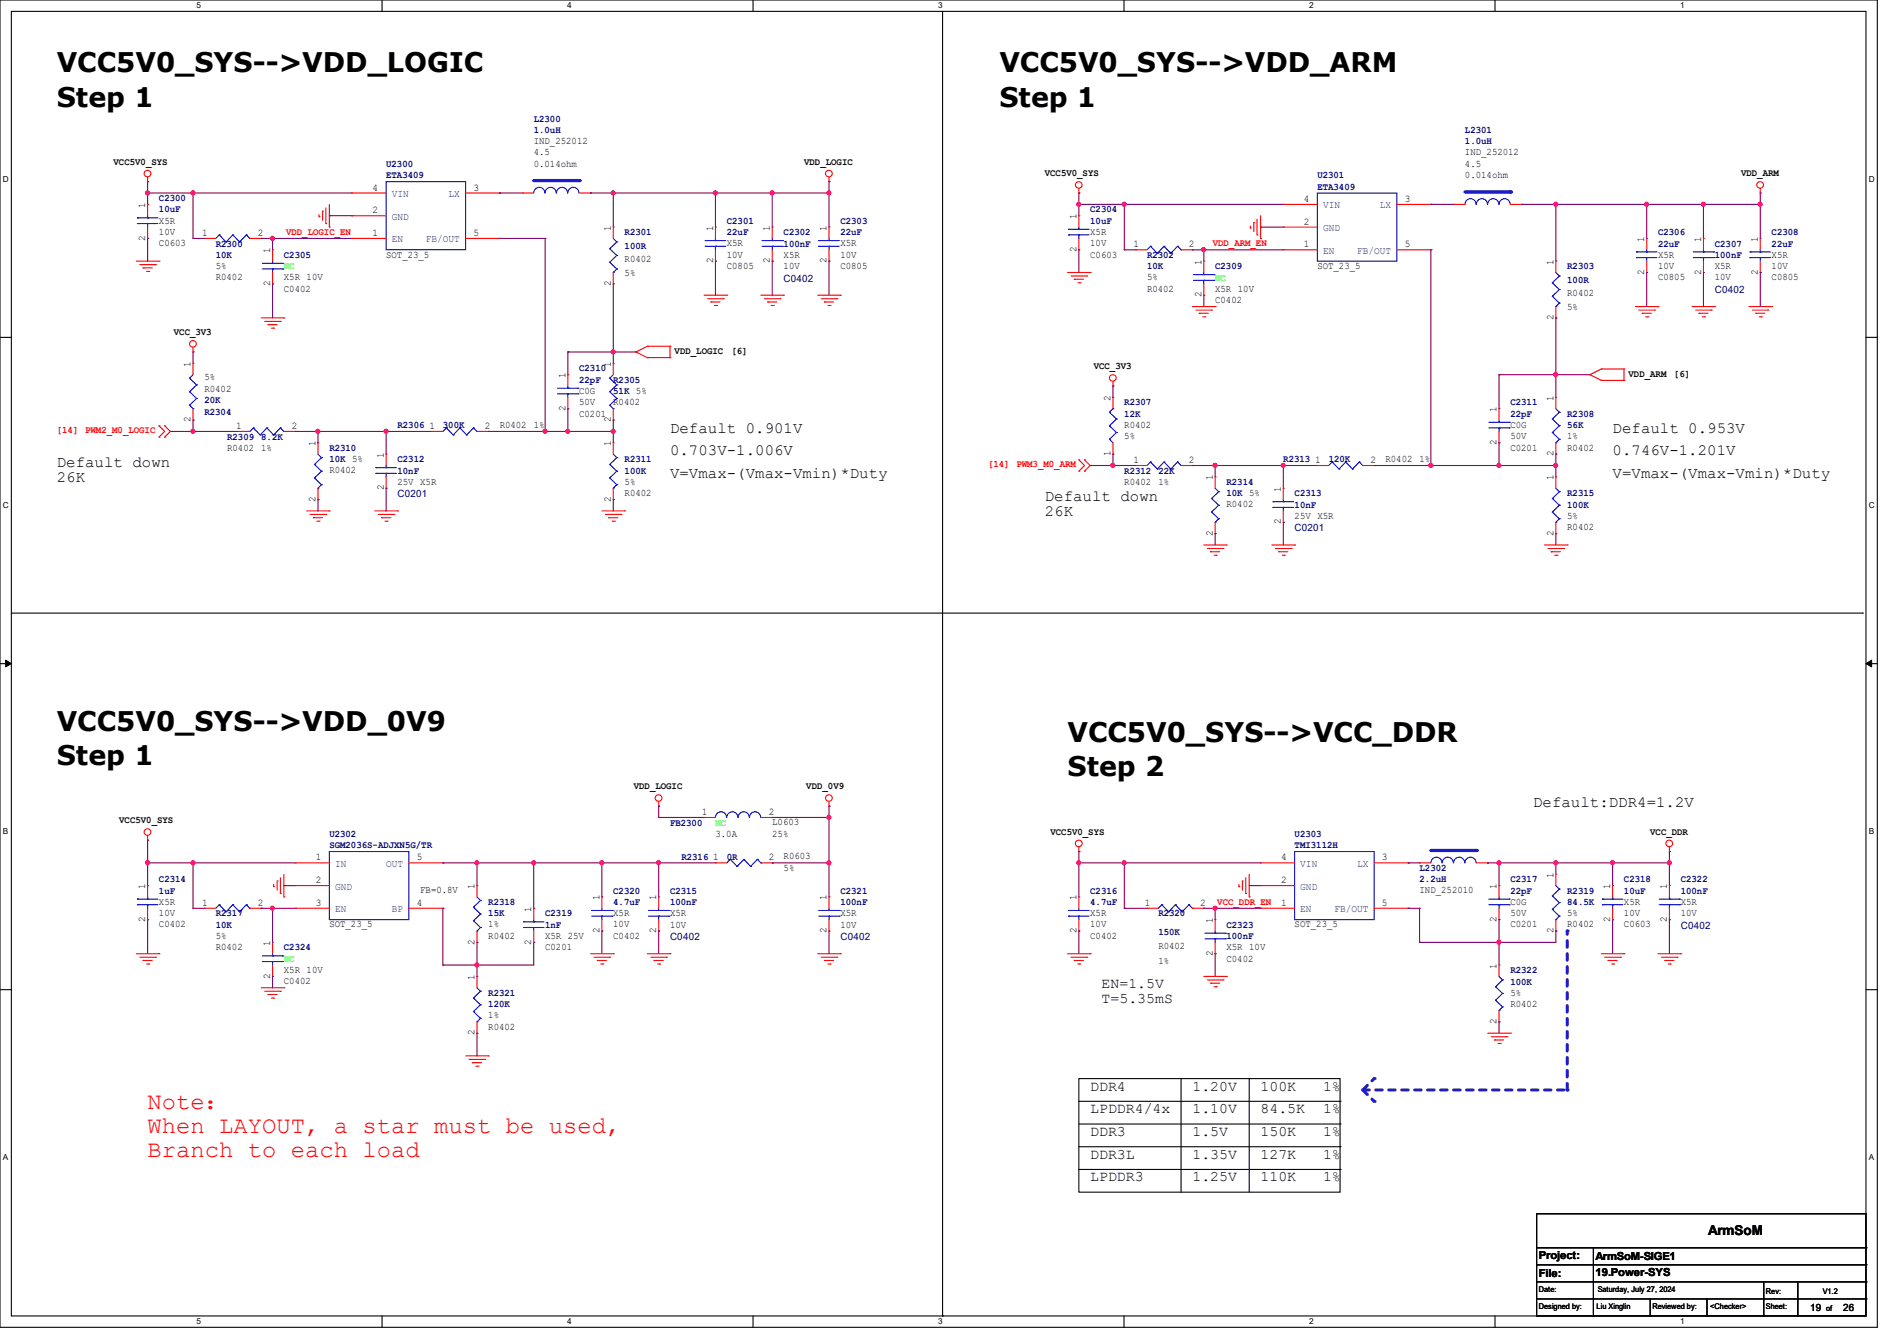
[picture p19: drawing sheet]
<svg xmlns="http://www.w3.org/2000/svg" width="297mm" height="210mm" viewBox="0 0 297 210" stroke-linecap="round" stroke-linejoin="round" font-family="sans-serif">
<defs><g id="words">
<g font-size="4.2">
<text x="8.9" y="11.3">VCC5V0_SYS--&gt;VDD_LOGIC</text>
<text x="156.5" y="11.3">VCC5V0_SYS--&gt;VDD_ARM</text>
<text x="8.9" y="16.7">Step 1</text>
<text x="156.5" y="16.7">Step 1</text>
<text x="8.9" y="114.5">VCC5V0_SYS--&gt;VDD_0V9</text>
<text x="8.9" y="119.8">Step 1</text>
<text x="167.1" y="116.2">VCC5V0_SYS--&gt;VCC_DDR</text>
<text x="167.1" y="121.6">Step 2</text>
</g>
<g font-size="3.7" fill="#f00">
<text x="23.1" y="173.7">Note：</text>
<text x="23.1" y="177.4">When LAYOUT, a star must be used,</text>
<text x="23.1" y="181.1">Branch to each load</text>
</g>
<g font-size="2.5">
<text x="104.9" y="71.3">0.703V-1.006V</text>
<text x="104.9" y="67.7">Default 0.901V</text>
<text x="252.5" y="67.7">Default 0.953V</text>
<text x="252.5" y="71.3">0.746V-1.201V</text>
<text x="8.9" y="73.1">Default down</text>
<text x="8.9" y="75.5">26K</text>
<text x="104.9" y="74.8">V=Vmax-(Vmax-Vmin)*Duty</text>
<text x="252.5" y="74.8">V=Vmax-(Vmax-Vmin)*Duty</text>
<text x="163.6" y="78.4">Default down</text>
<text x="163.6" y="80.9">26K</text>
<text x="240" y="126.4">Default:DDR4=1.2V</text>
</g>
<g font-size="2.3">
<text x="172.5" y="154.8">EN=1.5V</text>
<text x="172.5" y="157.1">T=5.35mS</text>
<text x="170.7" y="170.8">DDR4</text>
<text x="186.7" y="170.8">1.20V</text>
<text x="197.4" y="170.8">100K</text>
<text x="207.1" y="170.8">1%</text>
<text x="170.7" y="174.3">LPDDR4/4x</text>
<text x="170.7" y="177.9">DDR3</text>
<text x="186.7" y="174.3">1.10V</text>
<text x="186.7" y="177.9">1.5V</text>
<text x="197.4" y="174.3">84.5K</text>
<text x="197.4" y="177.9">150K</text>
<text x="207.1" y="174.3">1%</text>
<text x="207.1" y="177.9">1%</text>
<text x="170.7" y="185">LPDDR3</text>
<text x="170.7" y="181.4">DDR3L</text>
<text x="186.7" y="185">1.25V</text>
<text x="186.7" y="181.4">1.35V</text>
<text x="197.4" y="185">110K</text>
<text x="197.4" y="181.4">127K</text>
<text x="207.1" y="185">1%</text>
<text x="207.1" y="181.4">1%</text>
</g>
<text font-size="2.1" x="267.4" y="193.5">ArmSoM</text>
<g font-size="1.7">
<text x="240.9" y="197.2">Project:</text>
<text x="249.8" y="197.4">ArmSoM-SIGE1</text>
<text x="240.9" y="200">File:</text>
<text x="249.8" y="199.9">19.Power-SYS</text>
</g>
<g font-size="1.6" fill="#00007f">
<text x="83.6" y="19.1">L2300</text>
<text x="83.6" y="20.8">1.0uH</text>
<text x="229.4" y="20.8">L2301</text>
<text x="229.4" y="22.6">1.0uH</text>
<text x="60.5" y="26.2">U2300</text>
<text x="60.5" y="27.9">ETA3409</text>
<text x="206.2" y="27.9">U2301</text>
<text x="206.2" y="29.7">ETA3409</text>
<text x="24.9" y="31.5">C2300</text>
<text x="24.9" y="33.3">10uF</text>
<text x="113.8" y="35.1">C2301</text>
<text x="131.6" y="35.1">C2303</text>
<text x="170.7" y="33.3">C2304</text>
<text x="170.7" y="35.1">10uF</text>
<text x="33.8" y="38.6">R2300</text>
<text x="33.8" y="40.4">10K</text>
<text x="44.4" y="40.4">C2305</text>
<text x="97.8" y="36.8">R2301</text>
<text x="97.8" y="38.9">100R</text>
<text x="113.8" y="36.8">22uF</text>
<text x="122.7" y="36.8">C2302</text>
<text x="122.7" y="38.6">100nF</text>
<text x="131.6" y="36.8">22uF</text>
<text x="179.6" y="40.4">R2302</text>
<text x="259.6" y="36.8">C2306</text>
<text x="259.6" y="38.6">22uF</text>
<text x="268.5" y="38.6">C2307</text>
<text x="268.5" y="40.4">100nF</text>
<text x="277.4" y="36.8">C2308</text>
<text x="277.4" y="38.6">22uF</text>
<text x="122.7" y="44.1">C0402</text>
<text x="179.6" y="42.2">10K</text>
<text x="190.2" y="42.2">C2309</text>
<text x="245.4" y="42.2">R2303</text>
<text x="245.4" y="44.3">100R</text>
<text x="268.5" y="45.9">C0402</text>
<text x="90.7" y="58.2">C2310</text>
<text x="90.7" y="59.9">22pF</text>
<text x="96" y="59.9">R2305</text>
<text x="32" y="64.9">R2304</text>
<text x="32" y="63.2">20K</text>
<text x="96" y="61.7">51K 5%</text>
<text x="176" y="63.5">R2307</text>
<text x="176" y="65.3">12K</text>
<text x="236.5" y="63.5">C2311</text>
<text x="236.5" y="65.3">22pF</text>
<text x="245.4" y="65.3">R2308</text>
<text x="35.6" y="68.8">R2309</text>
<text x="40.9" y="68.8">8.2K</text>
<text x="51.6" y="70.6">R2310</text>
<text x="62.2" y="67.1">R2306</text>
<text x="69.3" y="67.1">300K</text>
<text x="245.4" y="67.1">56K</text>
<text x="51.6" y="72.4">10K 5%</text>
<text x="62.2" y="72.4">C2312</text>
<text x="62.2" y="74.2">10nF</text>
<text x="62.2" y="77.9">C0201</text>
<text x="97.8" y="72.4">R2311</text>
<text x="97.8" y="74.2">100K</text>
<text x="176" y="74.2">R2312</text>
<text x="181.4" y="74.2">22K</text>
<text x="192" y="75.9">R2314</text>
<text x="192" y="77.7">10K 5%</text>
<text x="200.9" y="72.4">R2313</text>
<text x="202.7" y="77.7">C2313</text>
<text x="208" y="72.4">120K</text>
<text x="245.4" y="77.7">R2315</text>
<text x="202.7" y="79.5">10nF</text>
<text x="202.7" y="83.2">C0201</text>
<text x="245.4" y="79.5">100K</text>
<text x="51.6" y="131.1">U2302</text>
<text x="104.9" y="129.3">FB2300</text>
<text x="202.7" y="131.1">U2303</text>
<text x="51.6" y="132.8">SGM2036S-ADJXN5G/TR</text>
<text x="106.7" y="134.6">R2316</text>
<text x="113.8" y="134.6">0R</text>
<text x="202.7" y="132.8">TMI3112H</text>
<text x="222.2" y="136.4">L2302</text>
<text x="24.9" y="138.2">C2314</text>
<text x="24.9" y="140">1uF</text>
<text x="33.8" y="143.5">R2317</text>
<text x="76.5" y="141.7">R2318</text>
<text x="76.5" y="143.5">15K</text>
<text x="85.3" y="143.5">C2319</text>
<text x="96" y="140">C2320</text>
<text x="96" y="141.7">4.7uF</text>
<text x="104.9" y="140">C2315</text>
<text x="104.9" y="141.7">100nF</text>
<text x="131.6" y="140">C2321</text>
<text x="131.6" y="141.7">100nF</text>
<text x="170.7" y="140">C2316</text>
<text x="170.7" y="141.7">4.7uF</text>
<text x="181.4" y="143.5">R2320</text>
<text x="222.2" y="138.2">2.2uH</text>
<text x="236.5" y="138.2">C2317</text>
<text x="236.5" y="140">22pF</text>
<text x="245.4" y="140">R2319</text>
<text x="245.4" y="141.7">84.5K</text>
<text x="254.3" y="138.2">C2318</text>
<text x="254.3" y="140">10uF</text>
<text x="263.1" y="138.2">C2322</text>
<text x="263.1" y="140">100nF</text>
<text x="33.8" y="145.3">10K</text>
<text x="44.4" y="148.8">C2324</text>
<text x="85.3" y="145.3">1nF</text>
<text x="104.9" y="147.2">C0402</text>
<text x="131.6" y="147.2">C0402</text>
<text x="181.4" y="146.3">150K</text>
<text x="192" y="145.3">C2323</text>
<text x="192" y="147.1">100nF</text>
<text x="263.1" y="145.5">C0402</text>
<text x="76.5" y="156">R2321</text>
<text x="236.5" y="152.4">R2322</text>
<text x="236.5" y="154.2">100K</text>
<text x="76.5" y="157.7">120K</text>
</g>
<g font-size="1.6">
<text x="83.6" y="22.6">IND_252012</text>
<text x="17.8" y="25.8">VCC5V0_SYS</text>
<text x="58.3" y="29.8">4</text>
<text x="74.1" y="29.8">3</text>
<text x="83.6" y="24.3">4.5</text>
<text x="83.6" y="26.1">0.014ohm</text>
<text x="125.9" y="25.8">VDD_LOGIC</text>
<text x="163.6" y="27.6">VCC5V0_SYS</text>
<text x="229.4" y="24.3">IND_252012</text>
<text x="229.4" y="26.1">4.5</text>
<text x="229.4" y="27.9">0.014ohm</text>
<text x="272.6" y="27.6">VDD_ARM</text>
<text x="22.7" y="32.6" transform="rotate(-90 22.7 32.6)">1</text>
<text x="24.9" y="35">X5R</text>
<text x="58.3" y="33.4">2</text>
<text x="168.5" y="34.3" transform="rotate(-90 168.5 34.3)">1</text>
<text x="204.1" y="35.2">2</text>
<text x="204.1" y="31.6">4</text>
<text x="219.9" y="31.6">3</text>
<text x="22.7" y="37.7" transform="rotate(-90 22.7 37.7)">2</text>
<text x="24.9" y="38.6">C0603</text>
<text x="24.9" y="36.8">10V</text>
<text x="31.7" y="37">1</text>
<text x="40.3" y="37">2</text>
<text x="42.3" y="39.7" transform="rotate(-90 42.3 39.7)">1</text>
<text x="58.3" y="37">1</text>
<text x="60.5" y="40.3">SOT_23_5</text>
<text x="74.1" y="37">5</text>
<text x="95.6" y="36.1" transform="rotate(-90 95.6 36.1)">1</text>
<text x="97.8" y="41.1">R0402</text>
<text x="111.6" y="41.2" transform="rotate(-90 111.6 41.2)">2</text>
<text x="111.6" y="36.1" transform="rotate(-90 111.6 36.1)">1</text>
<text x="113.8" y="38.6">X5R</text>
<text x="113.8" y="40.3">10V</text>
<text x="120.5" y="41.2" transform="rotate(-90 120.5 41.2)">2</text>
<text x="120.5" y="36.1" transform="rotate(-90 120.5 36.1)">1</text>
<text x="122.7" y="40.3">X5R</text>
<text x="129.4" y="41.2" transform="rotate(-90 129.4 41.2)">2</text>
<text x="129.4" y="36.1" transform="rotate(-90 129.4 36.1)">1</text>
<text x="131.6" y="38.6">X5R</text>
<text x="131.6" y="40.3">10V</text>
<text x="168.5" y="39.5" transform="rotate(-90 168.5 39.5)">2</text>
<text x="170.7" y="40.3">C0603</text>
<text x="170.7" y="36.8">X5R</text>
<text x="170.7" y="38.6">10V</text>
<text x="177.5" y="38.7">1</text>
<text x="186.1" y="38.7">2</text>
<text x="188.1" y="41.4" transform="rotate(-90 188.1 41.4)">1</text>
<text x="204.1" y="38.7">1</text>
<text x="219.9" y="38.7">5</text>
<text x="243.2" y="41.4" transform="rotate(-90 243.2 41.4)">1</text>
<text x="257.4" y="37.9" transform="rotate(-90 257.4 37.9)">1</text>
<text x="259.6" y="40.3">X5R</text>
<text x="266.3" y="37.9" transform="rotate(-90 266.3 37.9)">1</text>
<text x="275.2" y="37.9" transform="rotate(-90 275.2 37.9)">1</text>
<text x="277.4" y="40.3">X5R</text>
<text x="33.8" y="43.9">R0402</text>
<text x="33.8" y="42.1">5%</text>
<text x="42.3" y="44.8" transform="rotate(-90 42.3 44.8)">2</text>
<text x="44.4" y="45.7">C0402</text>
<text x="44.4" y="43.9">X5R 10V</text>
<text x="95.6" y="44.8" transform="rotate(-90 95.6 44.8)">2</text>
<text x="97.8" y="43.2">5%</text>
<text x="113.8" y="42.1">C0805</text>
<text x="122.7" y="42.1">10V</text>
<text x="131.6" y="42.1">C0805</text>
<text x="179.6" y="45.7">R0402</text>
<text x="179.6" y="43.9">5%</text>
<text x="188.1" y="46.6" transform="rotate(-90 188.1 46.6)">2</text>
<text x="190.2" y="47.5">C0402</text>
<text x="190.2" y="45.7">X5R 10V</text>
<text x="206.2" y="42.1">SOT_23_5</text>
<text x="245.4" y="46.4">R0402</text>
<text x="257.4" y="43" transform="rotate(-90 257.4 43)">2</text>
<text x="259.6" y="43.9">C0805</text>
<text x="259.6" y="42.1">10V</text>
<text x="266.3" y="43" transform="rotate(-90 266.3 43)">2</text>
<text x="268.5" y="42.1">X5R</text>
<text x="268.5" y="43.9">10V</text>
<text x="275.2" y="43" transform="rotate(-90 275.2 43)">2</text>
<text x="277.4" y="43.9">C0805</text>
<text x="277.4" y="42.1">10V</text>
<text x="27.2" y="52.5">VCC_3V3</text>
<text x="243.2" y="50.1" transform="rotate(-90 243.2 50.1)">2</text>
<text x="245.4" y="48.5">5%</text>
<text x="29.8" y="57.4" transform="rotate(-90 29.8 57.4)">1</text>
<text x="32" y="59.6">5%</text>
<text x="88.5" y="59.2" transform="rotate(-90 88.5 59.2)">1</text>
<text x="95.6" y="57.4" transform="rotate(-90 95.6 57.4)">1</text>
<text x="105.6" y="55.5">VDD_LOGIC</text>
<text x="114.5" y="55.5">[6]</text>
<text x="171.2" y="57.8">VCC_3V3</text>
<text x="255" y="59.1">VDD_ARM</text>
<text x="262.1" y="59.1">[6]</text>
<text x="32" y="61.3">R0402</text>
<text x="88.5" y="64.3" transform="rotate(-90 88.5 64.3)">2</text>
<text x="90.7" y="65.2">C0201</text>
<text x="90.7" y="63.5">50V</text>
<text x="90.7" y="61.7">C0G</text>
<text x="96" y="63.5">R0402</text>
<text x="173.9" y="62.8" transform="rotate(-90 173.9 62.8)">2</text>
<text x="234.3" y="64.6" transform="rotate(-90 234.3 64.6)">1</text>
<text x="243.2" y="62.8" transform="rotate(-90 243.2 62.8)">1</text>
<text x="29.8" y="66.1" transform="rotate(-90 29.8 66.1)">2</text>
<text x="35.6" y="70.6">R0402</text>
<text x="37" y="67.2">1</text>
<text x="40.9" y="70.6">1%</text>
<text x="45.7" y="67.2">2</text>
<text x="49.4" y="69.9" transform="rotate(-90 49.4 69.9)">1</text>
<text x="60.1" y="71.7" transform="rotate(-90 60.1 71.7)">1</text>
<text x="67.2" y="67.2">1</text>
<text x="75.9" y="67.2">2</text>
<text x="78.2" y="67">R0402</text>
<text x="83.6" y="67">1%</text>
<text x="95.6" y="69.9" transform="rotate(-90 95.6 69.9)">1</text>
<text x="95.6" y="66.1" transform="rotate(-90 95.6 66.1)">2</text>
<text x="173.9" y="71.5" transform="rotate(-90 173.9 71.5)">1</text>
<text x="176" y="67">R0402</text>
<text x="176" y="68.8">5%</text>
<text x="234.3" y="69.7" transform="rotate(-90 234.3 69.7)">2</text>
<text x="236.5" y="70.6">C0201</text>
<text x="236.5" y="68.8">50V</text>
<text x="236.5" y="67">C0G</text>
<text x="243.2" y="71.5" transform="rotate(-90 243.2 71.5)">2</text>
<text x="245.4" y="70.6">R0402</text>
<text x="245.4" y="68.8">1%</text>
<text x="51.6" y="74.1">R0402</text>
<text x="60.1" y="76.8" transform="rotate(-90 60.1 76.8)">2</text>
<text x="62.2" y="75.9">25V X5R</text>
<text x="97.8" y="77.7">R0402</text>
<text x="97.8" y="75.9">5%</text>
<text x="176" y="75.9">R0402</text>
<text x="177.5" y="72.5">1</text>
<text x="181.4" y="75.9">1%</text>
<text x="186.1" y="72.5">2</text>
<text x="189.9" y="75.2" transform="rotate(-90 189.9 75.2)">1</text>
<text x="200.5" y="77" transform="rotate(-90 200.5 77)">1</text>
<text x="205.9" y="72.5">1</text>
<text x="214.6" y="72.5">2</text>
<text x="216.9" y="72.3">R0402</text>
<text x="222.2" y="72.3">1%</text>
<text x="243.2" y="75.2" transform="rotate(-90 243.2 75.2)">1</text>
<text x="49.4" y="78.6" transform="rotate(-90 49.4 78.6)">2</text>
<text x="95.6" y="78.6" transform="rotate(-90 95.6 78.6)">2</text>
<text x="189.9" y="83.9" transform="rotate(-90 189.9 83.9)">2</text>
<text x="192" y="79.5">R0402</text>
<text x="200.5" y="82.1" transform="rotate(-90 200.5 82.1)">2</text>
<text x="202.7" y="81.2">25V X5R</text>
<text x="243.2" y="83.9" transform="rotate(-90 243.2 83.9)">2</text>
<text x="245.4" y="83">R0402</text>
<text x="245.4" y="81.2">5%</text>
<text x="99.2" y="123.6">VDD_LOGIC</text>
<text x="126.2" y="123.6">VDD_0V9</text>
<text x="18.7" y="128.9">VCC5V0_SYS</text>
<text x="109.9" y="127.6">1</text>
<text x="112" y="131">3.0A</text>
<text x="120.4" y="127.6">2</text>
<text x="120.9" y="129.2">L0603</text>
<text x="120.9" y="131">25%</text>
<text x="164.5" y="130.7">VCC5V0_SYS</text>
<text x="258.4" y="130.7">VCC_DDR</text>
<text x="49.4" y="134.7">1</text>
<text x="65.2" y="134.7">5</text>
<text x="111.7" y="134.7">1</text>
<text x="120.4" y="134.7">2</text>
<text x="122.7" y="134.6">R0603</text>
<text x="122.7" y="136.4">5%</text>
<text x="200.6" y="134.7">4</text>
<text x="216.4" y="134.7">3</text>
<text x="243.2" y="137.5" transform="rotate(-90 243.2 137.5)">1</text>
<text x="22.7" y="139.2" transform="rotate(-90 22.7 139.2)">1</text>
<text x="24.9" y="141.7">X5R</text>
<text x="24.9" y="143.5">10V</text>
<text x="31.7" y="141.9">1</text>
<text x="40.3" y="141.9">2</text>
<text x="49.4" y="138.3">2</text>
<text x="49.4" y="141.9">3</text>
<text x="65.2" y="141.9">4</text>
<text x="65.8" y="139.9">FB=0.8V</text>
<text x="74.3" y="139.2" transform="rotate(-90 74.3 139.2)">1</text>
<text x="83.2" y="142.8" transform="rotate(-90 83.2 142.8)">1</text>
<text x="93.9" y="141" transform="rotate(-90 93.9 141)">1</text>
<text x="96" y="143.5">X5R</text>
<text x="102.7" y="141" transform="rotate(-90 102.7 141)">1</text>
<text x="104.9" y="143.5">X5R</text>
<text x="129.4" y="141" transform="rotate(-90 129.4 141)">1</text>
<text x="131.6" y="143.5">X5R</text>
<text x="168.5" y="141" transform="rotate(-90 168.5 141)">1</text>
<text x="170.7" y="143.5">X5R</text>
<text x="179.2" y="141.9">1</text>
<text x="187.9" y="141.9">2</text>
<text x="200.6" y="141.9">1</text>
<text x="200.6" y="138.3">2</text>
<text x="216.4" y="141.9">5</text>
<text x="222.2" y="139.9">IND_252010</text>
<text x="234.3" y="139.2" transform="rotate(-90 234.3 139.2)">1</text>
<text x="236.5" y="143.5">50V</text>
<text x="236.5" y="141.7">C0G</text>
<text x="245.4" y="143.5">5%</text>
<text x="252.1" y="139.2" transform="rotate(-90 252.1 139.2)">1</text>
<text x="254.3" y="141.7">X5R</text>
<text x="254.3" y="143.5">10V</text>
<text x="261" y="139.2" transform="rotate(-90 261 139.2)">1</text>
<text x="263.1" y="141.7">X5R</text>
<text x="263.1" y="143.5">10V</text>
<text x="22.7" y="144.4" transform="rotate(-90 22.7 144.4)">2</text>
<text x="24.9" y="145.2">C0402</text>
<text x="33.8" y="148.8">R0402</text>
<text x="33.8" y="147">5%</text>
<text x="42.3" y="148.1" transform="rotate(-90 42.3 148.1)">1</text>
<text x="51.6" y="145.2">SOT_23_5</text>
<text x="74.3" y="147.9" transform="rotate(-90 74.3 147.9)">2</text>
<text x="76.5" y="147">R0402</text>
<text x="76.5" y="145.2">1%</text>
<text x="83.2" y="147.9" transform="rotate(-90 83.2 147.9)">2</text>
<text x="85.3" y="148.8">C0201</text>
<text x="85.3" y="147">X5R 25V</text>
<text x="93.9" y="146.1" transform="rotate(-90 93.9 146.1)">2</text>
<text x="96" y="147">C0402</text>
<text x="96" y="145.2">10V</text>
<text x="102.7" y="146.1" transform="rotate(-90 102.7 146.1)">2</text>
<text x="104.9" y="145.2">10V</text>
<text x="129.4" y="146.1" transform="rotate(-90 129.4 146.1)">2</text>
<text x="131.6" y="145.2">10V</text>
<text x="168.5" y="146.1" transform="rotate(-90 168.5 146.1)">2</text>
<text x="170.7" y="147">C0402</text>
<text x="170.7" y="145.2">10V</text>
<text x="181.4" y="148.6">R0402</text>
<text x="189.9" y="149.7" transform="rotate(-90 189.9 149.7)">2</text>
<text x="189.9" y="144.6" transform="rotate(-90 189.9 144.6)">1</text>
<text x="192" y="148.8">X5R 10V</text>
<text x="202.7" y="145.2">SOT_23_5</text>
<text x="234.3" y="144.4" transform="rotate(-90 234.3 144.4)">2</text>
<text x="236.5" y="145.2">C0201</text>
<text x="243.2" y="146.1" transform="rotate(-90 243.2 146.1)">2</text>
<text x="245.4" y="145.2">R0402</text>
<text x="252.1" y="144.4" transform="rotate(-90 252.1 144.4)">2</text>
<text x="254.3" y="145.2">C0603</text>
<text x="261" y="144.4" transform="rotate(-90 261 144.4)">2</text>
<text x="42.3" y="153.2" transform="rotate(-90 42.3 153.2)">2</text>
<text x="44.4" y="154.1">C0402</text>
<text x="44.4" y="152.4">X5R 10V</text>
<text x="74.3" y="153.5" transform="rotate(-90 74.3 153.5)">1</text>
<text x="181.4" y="150.9">1%</text>
<text x="192" y="150.6">C0402</text>
<text x="234.3" y="151.7" transform="rotate(-90 234.3 151.7)">1</text>
<text x="236.5" y="155.9">5%</text>
<text x="76.5" y="161.2">R0402</text>
<text x="76.5" y="159.5">1%</text>
<text x="234.3" y="160.4" transform="rotate(-90 234.3 160.4)">2</text>
<text x="236.5" y="157.7">R0402</text>
<text x="74.3" y="162.1" transform="rotate(-90 74.3 162.1)">2</text>
<text x="283.4" y="205.4">19</text>
<text x="288.6" y="205.4">26</text>
</g>
<g font-size="1.6" fill="#003f7f">
<text x="61.3" y="34.4">GND</text>
<text x="61.3" y="30.9">VIN</text>
<text x="70.2" y="30.9">LX</text>
<text x="207.1" y="32.6">VIN</text>
<text x="216" y="32.6">LX</text>
<text x="61.3" y="38">EN</text>
<text x="66.7" y="38">FB/OUT</text>
<text x="207.1" y="39.8">EN</text>
<text x="207.1" y="36.2">GND</text>
<text x="212.5" y="39.8">FB/OUT</text>
<text x="52.5" y="135.8">IN</text>
<text x="60.5" y="135.8">OUT</text>
<text x="203.6" y="135.8">VIN</text>
<text x="212.5" y="135.8">LX</text>
<text x="52.5" y="139.3">GND</text>
<text x="52.5" y="142.9">EN</text>
<text x="61.3" y="142.9">BP</text>
<text x="203.6" y="142.9">EN</text>
<text x="203.6" y="139.3">GND</text>
<text x="208.9" y="142.9">FB/OUT</text>
</g>
<g font-size="1.6" fill="#f00">
<text x="44.8" y="36.8">VDD_LOGIC_EN</text>
<text x="189.9" y="38.6">VDD_ARM_EN</text>
<text x="8.9" y="67.8">[14] PWM2_M0_LOGIC</text>
<text x="154.7" y="73.1">[14] PWM3_M0_ARM</text>
<text x="190.6" y="141.7">VCC_DDR_EN</text>
</g>
<g font-size="1.6" fill="#01ff00">
<text x="44.4" y="42.2">NC</text>
<text x="190.2" y="43.9">NC</text>
<text x="112" y="129.3">NC</text>
<text x="44.4" y="150.6">NC</text>
</g>
<g font-size="1.3">
<text x="30.8" y="1.3">5</text>
<text x="88.8" y="1.3">4</text>
<text x="146.9" y="1.3">3</text>
<text x="205" y="1.3">2</text>
<text x="263.1" y="1.3">1</text>
<text x=".5" y="28.4">D</text>
<text x="292.6" y="28.4">D</text>
<text x=".5" y="79.5">C</text>
<text x="292.6" y="79.5">C</text>
<text x=".5" y="130.6">B</text>
<text x="292.6" y="130.6">B</text>
<text x=".5" y="181.7">A</text>
<text x="292.6" y="181.7">A</text>
<text x="30.8" y="207.4">5</text>
<text x="88.8" y="207.4">4</text>
<text x="146.9" y="207.4">3</text>
<text x="205" y="207.4">2</text>
<text x="263.1" y="207.4">1</text>
</g>
<g font-size="1.2">
<text x="240.9" y="202.4">Date:</text>
<text x="250.1" y="202.4">Saturday, July 27, 2024</text>
<text x="276.5" y="202.6">Rev:</text>
<text x="285.4" y="202.6">V1.2</text>
<text x="240.9" y="205.1">Designed by:</text>
<text x="250" y="205.1">Liu Xinglin</text>
<text x="258.7" y="205.1">Reviewed by:</text>
<text x="267.8" y="205.1">&lt;Checker&gt;</text>
<text x="276.5" y="205.1">Sheet:</text>
<text x="285.9" y="205.3">of</text>
</g>
</g></defs>
<g fill="none" stroke="#000" stroke-width=".17">
<path d="M0 0h293.9v207.9h-293.9zM1.8 1.8h290.3v204.3h-290.3zM59.8 0v1.8M117.9 0v1.8M176 0v1.8M234.1 0v1.8M0 52.8h1.8M292.1 52.8h1.8M0 103.9h1.8M292.1 103.9h1.8M0 155h1.8M292.1 155h1.8"/>
<path d="M59.8 206.1v1.8M117.9 206.1v1.8M176 206.1v1.8M234.1 206.1v1.8"/>
</g>
<path d="M.9 103.4l.9 .5-.9 .5zM292.1 103.9l.9-.5v1z" fill="#000"/>
<path d="M.9 103.4l.9 .5-.9 .5zM292.1 103.9l.9-.5v1z" fill="none" stroke="#000" stroke-width=".16"/>
<path d="M213.4 170.7l1.7 1.8" fill="none" stroke="#7f00ff" stroke-width=".51" stroke-dasharray="1 1"/>
<circle cx="215.1" cy="172.5" r=".25" fill="#7f00ff" stroke-dasharray="1 1"/>
<path d="M213.4 170.7l1.7-1.8" fill="none" stroke="#7f00ff" stroke-width=".51" stroke-dasharray="1 1"/>
<circle cx="215.1" cy="168.9" r=".25" fill="#7f00ff" stroke-dasharray="1 1"/>
<g fill="none" stroke="#000" stroke-width=".17">
<path d="M147.6 1.8v204.3M1.8 96h289.8M291.6 96h.1M168.9 168.9h40.9v17.8h-40.9zM168.9 172.5h40.9M168.9 176h40.9M168.9 179.6h40.9M184.9 168.9h.1M184.9 168.9v17.8M195.6 168.9h.1M195.6 168.9v17.8M209.8 172.5h.1"/>
<path d="M209.8 176h.1M209.8 179.6h.1M168.9 183.1h40.9M209.8 183.1h.1M147.6 206.1h.1"/>
</g>
<path d="M213.4 170.7h32" fill="none" stroke="#7f00ff" stroke-width=".51" stroke-dasharray="1 1"/>
<circle cx="245.4" cy="170.7" r=".25" fill="#7f00ff" stroke-dasharray="1 1"/>
<path d="M245.4 170.7v-24.9" fill="none" stroke="#7f00ff" stroke-width=".51" stroke-dasharray="1 1"/>
<circle cx="245.4" cy="145.8" r=".25" fill="#7f00ff" stroke-dasharray="1 1"/>
<g fill="none" stroke="#f00" stroke-width=".17">
<path d="M23.1 28.4h.1M23.1 27.7v.7M50 34h.1M50 33.6v.4M50.5 33.1h.1M50.5 33.1v1.4M51 35h.1M51 32.6v2.4M51.6 35.6h.1M51.6 32v3.6M129.8 28.4h.1M129.8 27.7v.7"/>
<path d="M168.9 30.2h.1M168.9 29.5v.7M195.7 35.7h.1M195.7 35.4v.3M196.3 34.8h.1M196.3 34.8v1.5M196.8 36.8h.1M196.8 34.3v2.5M197.4 37.3h.1M197.4 33.8v3.5M275.6 30.2h.1M275.6 29.5v.7"/>
<path d="M21.3 40.9h3.6M21.9 41.4h2.4M22.4 42h.1M22.4 42h1.4M22.9 42.5h.4M23.3 42.5h.1M24.3 41.4h.1M24.9 40.9h.1M30.2 55.1h.1M30.2 54.4v.7M40.9 49.8h3.6M41.4 50.3h2.5"/>
<path d="M42 50.8h.1M42 50.8h1.4M42.5 51.4h.3M42.8 51.4h.1M43.9 50.3h.1M44.5 49.8h.1M99.6 55.1h.1M99.6 55.1l1.7 .9M101.3 54.2h.1M101.3 56h.1M101.3 54.2h3.6M101.3 54.2l-1.7 .9"/>
<path d="M101.3 56h3.6M104.9 56h.1M104.9 54.2h.1M104.9 54.2v1.8M110.2 46.2h3.6M110.8 46.8h2.4M111.3 47.3h.1M111.3 47.3h1.4M111.8 47.8h.4M112.2 47.8h.1M113.2 46.8h.1M113.8 46.2h.1"/>
<path d="M119.1 46.2h3.6M119.7 46.8h2.4M120.2 47.3h.1M120.2 47.3h1.4M120.7 47.8h.4M121.1 47.8h.1M122.1 46.8h.1M122.7 46.2h.1M128 46.2h3.6M128.6 46.8h2.4M129.1 47.3h.1M129.1 47.3h1.4"/>
<path d="M129.6 47.8h.4M130 47.8h.1M131 46.8h.1M131.6 46.2h.1M167.1 42.7h3.6M167.7 43.2h2.4M168.2 43.7h.1M168.2 43.7h1.4M168.7 44.3h.4M169.1 44.3h.1M170.1 43.2h.1M170.7 42.7h.1"/>
<path d="M174.2 59.7v.8M186.7 48h3.5M187.2 48.6h2.5M187.7 49.1h.1M187.7 49.1h1.5M188.3 49.6h.3M188.6 49.6h.1M189.7 48.6h.1M190.2 48h.1M248.9 58.7h.1M248.9 58.7l1.8 .9M250.7 57.8h.1"/>
<path d="M250.7 59.6h.1M250.7 57.8h3.6M250.7 57.8l-1.8 .9M250.7 59.6h3.6M254.3 59.6h.1M254.3 57.8h.1M254.3 57.8v1.8M256 48h3.6M256.6 48.6h2.4M257.1 49.1h.1M257.1 49.1h1.4M257.6 49.6h.4"/>
<path d="M258 49.6h.1M259 48.6h.1M259.6 48h.1M264.9 48h3.6M265.5 48.6h2.4M266 49.1h.1M266 49.1h1.4M266.5 49.6h.4M266.9 49.6h.1M267.9 48.6h.1M268.5 48h.1M273.8 48h3.6"/>
<path d="M274.4 48.6h2.4M274.9 49.1h.1M274.9 49.1h1.4M275.4 49.6h.4M275.8 49.6h.1M276.8 48.6h.1M277.4 48h.1M24.9 66.7h.1M24.9 68.5h.1M24.9 66.7l.9 .9-.9 .9M25.8 68.5h.1M25.8 66.7h.1"/>
<path d="M25.8 66.7l.9 .9-.9 .9M168.9 72h.1M168.9 73.8h.1M168.9 72l.9 .9-.9 .9M169.8 73.8h.1M169.8 72h.1M169.8 72l.9 .9-.9 .9M174.2 60.5h.1M48 80h3.6M48.6 80.6h2.4M49.1 81.1h.1M49.1 81.1h1.4"/>
<path d="M49.6 81.6h.4M50 81.6h.1M51 80.6h.1M51.6 80h.1M58.7 80h3.5M59.2 80.6h2.5M59.7 81.1h.1M59.7 81.1h1.5M60.3 81.6h.3M60.6 81.6h.1M61.7 80.6h.1M62.2 80h.1"/>
<path d="M94.2 80h3.6M94.8 80.6h2.4M95.3 81.1h.1M95.3 81.1h1.4M95.8 81.6h.4M96.2 81.6h.1M97.2 80.6h.1M97.8 80h.1M188.5 85.3h3.5M189 85.9h2.5M189.5 86.4h.1M189.5 86.4h1.5"/>
<path d="M190.1 87h.3M190.4 87h.1M191.5 85.9h.1M192 85.3h.1M199.1 85.3h3.6M199.7 85.9h2.4M200.2 86.4h.1M200.2 86.4h1.4M200.7 87h.4M201.1 87h.1M202.1 85.9h.1M202.7 85.3h.1"/>
<path d="M241.8 85.3h3.6M242.4 85.9h2.4M242.9 86.4h.1M242.9 86.4h1.4M243.4 87h.4M243.8 87h.1M244.8 85.9h.1M245.4 85.3h.1M23.1 131.6h.1M23.1 130.9v.7M42.8 138.9h.1M42.8 138.5v.4"/>
<path d="M43.4 138h.1M43.4 138v1.4M43.9 139.9h.1M43.9 137.5v2.4M44.5 136.9v3.6M103.1 126.2h.1M103.1 125.5v.7M129.8 126.2h.1M129.8 125.5v.7M168.9 133.4h.1M168.9 132.6v.8M194 138.9h.1"/>
<path d="M194 138.5v.4M194.5 138h.1M194.5 138v1.4M195 139.9h.1M195 137.5v2.4M195.6 136.9v3.6M261.4 133.4h.1M261.4 132.6v.8M21.3 149.4h3.6M21.9 149.9h2.4M22.4 150.4h.1M22.4 150.4h1.4"/>
<path d="M22.9 151h.4M23.3 151h.1M24.3 149.9h.1M24.9 149.4h.1M40.9 154.7h3.6M41.4 155.2h2.5M42 155.7h.1M42 155.7h1.4M42.5 156.3h.3M42.8 156.3h.1M43.9 155.2h.1M44.5 140.5h.1"/>
<path d="M44.5 154.7h.1M92.5 149.4h3.5M93 149.9h2.5M93.5 150.4h.1M93.5 150.4h1.5M94.1 151h.3M94.4 151h.1M95.5 149.9h.1M96 149.4h.1M101.3 149.4h3.6M101.9 149.9h2.5M102.4 150.4h.1"/>
<path d="M102.4 150.4h1.4M103 151h.3M103.3 151h.1M104.4 149.9h.1M104.9 149.4h.1M128 149.4h3.6M128.6 149.9h2.4M129.1 150.4h.1M129.1 150.4h1.4M129.6 151h.4M130 151h.1M131 149.9h.1"/>
<path d="M131.6 149.4h.1M167.1 149.4h3.6M167.7 149.9h2.4M168.2 150.4h.1M168.2 150.4h1.4M168.7 151h.4M169.1 151h.1M170.1 149.9h.1M170.7 149.4h.1M188.5 152.9h3.5M189 153.5h2.5M189.5 154h.1"/>
<path d="M189.5 154h1.5M190.1 154.5h.3M190.4 154.5h.1M191.5 153.5h.1M192 152.9h.1M195.6 140.5h.1M250.7 149.4h3.6M251.2 149.9h2.5M251.8 150.4h.1M251.8 150.4h1.4M252.3 151h.3M252.6 151h.1"/>
<path d="M253.7 149.9h.1M254.3 149.4h.1M259.6 149.4h3.5M260.1 149.9h2.5M260.6 150.4h.1M260.6 150.4h1.5M261.2 151h.3M261.5 151h.1M262.6 149.9h.1M263.1 149.4h.1M72.9 165.4h3.6M73.4 165.9h2.5"/>
<path d="M74 166.4h.1M74 166.4h1.4M74.5 167h.3M74.8 167h.1M75.9 165.9h.1M76.5 165.4h.1M232.9 161.8h3.6M233.5 162.3h2.4M234 162.9h.1M234 162.9h1.4M234.5 163.4h.4M234.9 163.4h.1"/>
<path d="M235.9 162.3h.1M236.5 161.8h.1"/>
<circle cx="23.1" cy="27.2" r=".52"/>
<circle cx="129.8" cy="27.2" r=".52"/>
<circle cx="168.9" cy="29" r=".52"/>
<circle cx="275.6" cy="29" r=".52"/>
<circle cx="30.2" cy="53.8" r=".52"/>
<circle cx="174.2" cy="59.2" r=".52"/>
<circle cx="23.1" cy="130.3" r=".52"/>
<circle cx="103.1" cy="125" r=".52"/>
<circle cx="129.8" cy="125" r=".52"/>
<circle cx="168.9" cy="132.1" r=".52"/>
<circle cx="261.4" cy="132.1" r=".52"/>
</g>
<g fill="none" stroke="#000" stroke-width=".17">
<path d="M240.6 190.1h51.5v16h-51.5zM240.6 195.4h51.5M240.6 198.1h51.5M249.5 195.4v10.7M292.1 195.4h.1M292.1 198.1h.1M240.6 200.7h51.5M240.6 203.4h51.5M249.5 206.1h.1M258.4 206.1h.1M258.4 203.4v2.7M267.3 206.1h.1"/>
<path d="M267.3 203.4v2.7M276.1 206.1h.1M276.1 200.7v5.4M281.5 206.1h.1M281.5 200.7v5.4M292.1 200.7h.1M292.1 203.4h.1"/>
</g>
<path d="M83.6 30.2a.87 .87 0 0 1 .8-.9 .87 .87 0 0 1 .9 .9M85.3 30.2a.87 .87 0 0 1 .9-.9 .87 .87 0 0 1 .9 .9M87.1 30.2a.87 .87 0 0 1 .9-.9 .87 .87 0 0 1 .9 .9M88.9 30.2a.87 .87 0 0 1 .9-.9 .87 .87 0 0 1 .8 .9" fill="none" stroke="#00f" stroke-width=".17"/>
<path d="M83.6 28.3h7.1" fill="none" stroke="#00f" stroke-width=".51"/>
<circle cx="90.7" cy="28.3" r=".25" fill="#00f"/>
<path d="M81.8 30.2h.1M81.8 30.2h1.8M90.7 30.2h1.8M92.5 30.2h.1M37.3 67.6h.1M37.3 67.6h1.8M44.5 67.6h1.7M46.2 67.6h.1" fill="none" stroke="#f00" stroke-width=".17"/>
<g fill="none" stroke="#00f" stroke-width=".17">
<path d="M39.7 67h.1M39.7 67l-.6 .6M39.7 67l1 1.1M40.7 68.1h.1M41.8 67h.1M41.8 67l-1.1 1.1M41.8 67l1 1.1M42.8 68.1h.1M43.9 67h.1M43.9 67l-1.1 1.1M43.9 67l.6 .6M44.5 67.6h.1"/>
<path d="M224 135.1a.87 .87 0 0 1 .9-.9 .87 .87 0 0 1 .9 .9M225.8 135.1a.87 .87 0 0 1 .9-.9 .87 .87 0 0 1 .8 .9M227.6 135.1a.87 .87 0 0 1 .9-.9 .87 .87 0 0 1 .8 .9M229.4 135.1a.87 .87 0 0 1 .8-.9 .87 .87 0 0 1 .9 .9"/>
</g>
<path d="M224 133.2h7.1" fill="none" stroke="#00f" stroke-width=".51"/>
<circle cx="231.1" cy="133.2" r=".25" fill="#00f"/>
<g fill="none" stroke="#f00" stroke-width=".17">
<path d="M96 35.6h.1M96 35.6v1.7M112 35.6h.1M112 35.6v1.7M112 39.1v1.8M120.9 35.6h.1M120.9 35.6v1.7M120.9 39.1v1.8M129.8 35.6h.1M129.8 35.6v1.7M129.8 39.1v1.8M177.8 39.1h.1"/>
<path d="M177.8 39.1h1.8M184.9 39.1h1.8M186.7 39.1h.1M200.9 39.1h.1M200.9 35.6h.1M200.9 32h.1M200.9 39.1h5.3M200.9 35.6h5.3M200.9 32h5.3M218.7 39.1h5.3M218.7 32h5.3M224 32h.1"/>
<path d="M224 39.1h.1M257.8 37.3h.1M257.8 37.3v1.8M266.7 37.3h.1M266.7 37.3v1.8M30.2 56.9h.1M30.2 56.9v1.8M88.9 58.7h.1M88.9 58.7v1.8M96 56.9h.1M96 44.5h.1M96 42.7v1.8"/>
<path d="M96 56.9v1.8M112 40.9h.1M120.9 40.9h.1M129.8 40.9h.1M188.5 40.9h.1M188.5 46.2h.1M188.5 40.9v1.8M188.5 44.5v1.7M243.6 40.9h.1M243.6 49.8h.1M243.6 40.9v1.8M243.6 48v1.8"/>
<path d="M257.8 42.7h.1M257.8 40.9v1.8M266.7 42.7h.1M266.7 40.9v1.8M30.2 65.8h.1M30.2 64v1.8M49.8 69.3h.1M49.8 78.2h.1M49.8 69.3v1.8M49.8 76.5v1.7M60.5 71.1h.1M60.5 76.5h.1"/>
<path d="M60.5 71.1v1.8M60.5 74.7v1.8M67.6 67.6h.1M67.6 67.6h1.7M74.7 67.6h1.8M76.5 67.6h.1M88.9 64h.1M88.9 62.2v1.8M96 65.8h.1M96 64v1.8M174.2 71.1h.1M174.2 62.2h.1"/>
<path d="M174.2 62.2v1.8M174.2 69.3v1.8M177.8 72.9h.1M177.8 72.9h1.8M184.9 72.9h1.8M186.7 72.9h.1M190.2 74.7h.1M190.2 74.7v1.8M200.9 76.5h.1M200.9 76.5v1.7M206.2 72.9h.1M206.2 72.9h1.8"/>
<path d="M213.4 72.9h1.7M215.1 72.9h.1M234.7 64h.1M234.7 69.3h.1M234.7 64v1.8M234.7 67.6v1.7M243.6 62.2h.1M243.6 71.1h.1M243.6 62.2v1.8M243.6 69.3v1.8M190.2 83.6h.1M190.2 81.8v1.8"/>
<path d="M200.9 81.8h.1M200.9 80v1.8M23.1 138.7h.1M23.1 138.7v1.8M74.7 138.7h.1M74.7 138.7v1.8M110.2 128h.1M110.2 128h1.8M119.1 128h1.8M120.9 128h.1M197.4 138.7h.1M197.4 135.1h.1"/>
<path d="M197.4 135.1h5.3M197.4 138.7h5.3M215.1 135.1h5.4M220.5 135.1h.1M222.3 135.1h.1M222.3 135.1h1.7M231.1 135.1h1.8M232.9 135.1h.1M234.7 138.7h.1M234.7 138.7v1.8M252.5 138.7h.1M252.5 138.7v1.8"/>
<path d="M261.4 138.7h.1M261.4 138.7v1.8M23.1 144h.1M23.1 142.2v1.8M32 142.2h.1M32 142.2h1.8M39.1 142.2h1.8M40.9 142.2h.1M74.7 152.9h.1M74.7 147.6h.1M74.7 145.8v1.8M74.7 152.9v1.8"/>
<path d="M83.6 142.2h.1M83.6 147.6h.1M83.6 142.2v1.8M83.6 145.8v1.8M94.2 140.5h.1M94.2 145.8h.1M94.2 140.5v1.7M94.2 144v1.8M103.1 140.5h.1M103.1 145.8h.1M103.1 140.5v1.7M103.1 144v1.8"/>
<path d="M129.8 140.5h.1M129.8 145.8h.1M129.8 140.5v1.7M129.8 144v1.8M179.6 142.2h.1M179.6 142.2h1.8M186.7 142.2h1.8M188.5 142.2h.1M190.2 144h.1M190.2 149.4h.1M190.2 144v1.8M190.2 147.6v1.8"/>
<path d="M197.4 142.2h.1M197.4 142.2h5.3M215.1 142.2h5.4M220.5 142.2h.1M234.7 151.1h.1M234.7 144h.1M234.7 142.2v1.8M234.7 151.1v1.8M234.7 158.2v1.8M252.5 144h.1M252.5 142.2v1.8M261.4 144h.1"/>
<path d="M261.4 142.2v1.8M74.7 161.8h.1M74.7 160v1.8M234.7 160h.1"/>
</g>
<g fill="none" stroke="#00f" stroke-width=".17">
<path d="M95.5 38.9h.1M95.5 38.9l1.1 1.1M96 37.3l.6 .6M96.6 37.9h.1M96.6 37.9l-1.1 1M110.4 38.6h.1M110.4 37.7h.1M110.4 38.6h3.2M110.4 37.7h3.2M112 37.7h.1M112 38.6h.1M112 37.3v.4"/>
<path d="M112 38.6v.5M119.3 38.6h3.2M119.3 37.7h3.2M120.9 37.7h.1M120.9 38.6h.1M120.9 37.3v.4M120.9 38.6v.5M122.5 38.6h.1M122.5 37.7h.1M128.2 38.6h.1M128.2 37.7h.1M128.2 38.6h3.2"/>
<path d="M128.2 37.7h3.2M129.8 37.7h.1M129.8 38.6h.1M129.8 37.3v.4M129.8 38.6v.5M180.1 38.6h.1M180.1 38.6l-.5 .5M180.1 38.6l1.1 1.1M181.2 39.7h.1M182.2 38.6h.1M182.2 38.6l-1 1.1M182.2 38.6l1.1 1.1"/>
<path d="M183.3 39.7h.1M184.4 38.6h.1M184.4 38.6l-1.1 1.1M184.4 38.6l.5 .5M184.9 39.1h.1M206.2 30.2h12.5v10.7h-12.5zM229.4 32a.87 .87 0 0 1 .8-.9 .87 .87 0 0 1 .9 .9M231.1 32a.87 .87 0 0 1 .9-.9 .87 .87 0 0 1 .9 .9M232.9 32a.87 .87 0 0 1 .9-.9 .87 .87 0 0 1 .9 .9M234.7 32a.87 .87 0 0 1 .9-.9 .87 .87 0 0 1 .8 .9M256.2 39.5h.1M256.2 39.5h3.2"/>
<path d="M257.8 39.5h.1M257.8 39.1v.4M265.1 39.5h3.2M266.7 39.5h.1M266.7 39.1v.4M268.3 39.5h.1M29.7 59.2h.1M29.7 59.2l1.1 1.1M30.2 58.7l-.5 .5M95.5 59.2h.1M95.5 41.1h.1M95.5 59.2l1.1 1.1"/>
<path d="M95.5 41.1l1.1 1M96 42.7h.1M96 58.7l-.5 .5M96.6 40h.1M96.6 42.1h.1M96.6 40l-1.1 1.1M96.6 42.1l-.6 .6M186.9 43.9h3.2M186.9 43h3.2M188.5 43h.1M188.5 43.9h.1M188.5 42.7v.3"/>
<path d="M188.5 43.9v.6M190.1 43.9h.1M190.1 43h.1M243 44.3h.1M243 46.4h.1M243 44.3l1.1 1M243 46.4l1.1 1.1M243.6 48h.1M243.6 42.7l.5 .5M244.1 43.2h.1M244.1 45.3h.1M244.1 47.5h.1"/>
<path d="M244.1 43.2l-1.1 1.1M244.1 45.3l-1.1 1.1M244.1 47.5l-.5 .5M256.2 40.3h.1M256.2 40.3h3.2M257.8 40.3h.1M257.8 40.3v.6M265.1 40.3h3.2M266.7 40.3h.1M266.7 40.3v.6M268.3 40.3h.1M29.7 61.3h.1"/>
<path d="M29.7 63.5h.1M29.7 61.3l1.1 1.1M29.7 63.5l.5 .5M30.2 64h.1M30.8 60.3h.1M30.8 62.4h.1M30.8 60.3l-1.1 1M30.8 62.4l-1.1 1.1M49.2 72.7h.1M49.2 74.8h.1M49.2 72.7l1.1 1.1M49.2 74.8l1.1 1.1"/>
<path d="M49.8 76.5h.1M49.8 71.1l.5 .6M50.3 71.7h.1M50.3 73.8h.1M50.3 75.9h.1M50.3 71.7l-1.1 1M50.3 73.8l-1.1 1M50.3 75.9l-.5 .6M58.8 74.1h.1M58.8 73.2h.1M58.8 74.1h3.3M58.8 73.2h3.3"/>
<path d="M60.5 73.2h.1M60.5 74.1h.1M60.5 72.9v.3M60.5 74.1v.6M69.9 67h.1M69.9 67l-.6 .6M69.9 67l1.1 1.1M71 68.1h.1M72 67h.1M72 67l-1 1.1M72 67l1.1 1.1M73.1 68.1h.1"/>
<path d="M74.1 67h.1M74.1 67l-1 1.1M74.1 67l.6 .6M74.7 67.6h.1M87.3 61.7h3.2M87.3 60.8h3.2M88.9 60.8h.1M88.9 61.7h.1M88.9 60.5v.3M88.9 61.7v.5M90.5 61.7h.1M90.5 60.8h.1"/>
<path d="M95.5 61.3h.1M95.5 63.5h.1M95.5 61.3l1.1 1.1M95.5 63.5l.5 .5M96 64h.1M96.6 60.3h.1M96.6 62.4h.1M96.6 60.3l-1.1 1M96.6 62.4l-1.1 1.1M173.7 68.8h.1M173.7 66.7h.1M173.7 64.6h.1"/>
<path d="M173.7 68.8l.5 .5M173.7 66.7l1.1 1M173.7 64.6l1.1 1M174.2 64h.1M174.2 64l-.5 .6M174.8 67.7h.1M174.8 65.6h.1M174.8 67.7l-1.1 1.1M174.8 65.6l-1.1 1.1M180.1 72.3h.1M180.1 72.3l-.5 .6M180.1 72.3l1.1 1.1"/>
<path d="M181.2 73.4h.1M182.2 72.3h.1M182.2 72.3l-1 1.1M182.2 72.3l1.1 1.1M183.3 73.4h.1M184.4 72.3h.1M184.4 72.3l-1.1 1.1M184.4 72.3l.5 .6M184.9 72.9h.1M189.7 78.1h.1M189.7 78.1l1.1 1M190.2 76.5l.6 .5"/>
<path d="M190.8 77h.1M190.8 79.1h.1M190.8 77l-1.1 1.1M190.8 79.1l-1.1 1.1M199.3 79.5h.1M199.3 78.6h.1M199.3 79.5h3.2M199.3 78.6h3.2M200.9 78.6h.1M200.9 79.5h.1M200.9 78.2v.4M200.9 79.5v.5"/>
<path d="M208.6 72.3h.1M208.6 72.3l-.6 .6M208.6 72.3l1 1.1M209.6 73.4h.1M210.7 72.3h.1M210.7 72.3l-1.1 1.1M210.7 72.3l1.1 1.1M211.8 73.4h.1M212.8 72.3h.1M212.8 72.3l-1 1.1M212.8 72.3l.6 .6M213.4 72.9h.1"/>
<path d="M233.1 67h3.2M233.1 66.1h3.2M234.7 66.1h.1M234.7 67h.1M234.7 65.8v.3M234.7 67v.6M236.3 67h.1M236.3 66.1h.1M243 65.6h.1M243 67.7h.1M243 65.6l1.1 1.1M243 67.7l1.1 1.1"/>
<path d="M243.6 69.3h.1M243.6 64l.5 .6M244.1 64.6h.1M244.1 66.7h.1M244.1 68.8h.1M244.1 64.6l-1.1 1M244.1 66.7l-1.1 1M244.1 68.8l-.5 .5M189.7 80.2h.1M189.7 80.2l1.1 1M190.2 81.8h.1M190.8 81.2h.1"/>
<path d="M190.8 81.2l-.6 .6M112 128a.87 .87 0 0 1 .9-.9 .87 .87 0 0 1 .8 .9M113.8 128a.87 .87 0 0 1 .9-.9 .87 .87 0 0 1 .8 .9M115.6 128a.87 .87 0 0 1 .8-.9 .87 .87 0 0 1 .9 .9M117.3 128a.87 .87 0 0 1 .9-.9 .87 .87 0 0 1 .9 .9M202.7 133.4h12.4v10.6h-12.4zM21.5 141.7h.1M21.5 140.8h.1M21.5 141.7h3.2M21.5 140.8h3.2M23.1 140.8h.1M23.1 141.7h.1"/>
<path d="M23.1 140.5v.3M23.1 141.7v.5M34.3 141.7h.1M34.3 141.7l-.5 .5M34.3 141.7l1.1 1.1M35.4 142.8h.1M36.4 141.7h.1M36.4 141.7l-1 1.1M36.4 141.7l1.1 1.1M37.5 142.8h.1M38.6 141.7h.1M38.6 141.7l-1.1 1.1"/>
<path d="M38.6 141.7l.5 .5M39.1 142.2h.1M74.1 156.3h.1M74.1 158.4h.1M74.1 142.1h.1M74.1 144.2h.1M74.1 156.3l1.1 1.1M74.1 158.4l1.1 1.1M74.1 142.1l1.1 1M74.1 144.2l1.1 1M74.7 145.8h.1M74.7 154.7l.5 .5"/>
<path d="M74.7 140.5l.5 .5M75.2 155.2h.1M75.2 157.4h.1M75.2 159.5h.1M75.2 141h.1M75.2 143.1h.1M75.2 145.2h.1M75.2 155.2l-1.1 1.1M75.2 157.4l-1.1 1M75.2 159.5l-.5 .5M75.2 141l-1.1 1.1M75.2 143.1l-1.1 1.1"/>
<path d="M75.2 145.2l-.5 .6M82 145.2h.1M82 144.4h.1M82 145.2h3.2M82 144.4h3.2M83.6 144.4h.1M83.6 145.2h.1M83.6 144v.4M83.6 145.2v.6M92.6 143.5h3.2M92.6 142.6h3.2M94.2 142.6h.1"/>
<path d="M94.2 143.5h.1M94.2 142.2v.4M94.2 143.5v.5M95.8 143.5h.1M95.8 142.6h.1M101.5 143.5h3.2M101.5 142.6h3.2M103.1 142.6h.1M103.1 143.5h.1M103.1 142.2v.4M103.1 143.5v.5M104.7 143.5h.1"/>
<path d="M104.7 142.6h.1M128.2 143.5h3.2M128.2 142.6h3.2M129.8 142.6h.1M129.8 143.5h.1M129.8 142.2v.4M129.8 143.5v.5M131.4 143.5h.1M131.4 142.6h.1M181.9 141.7h.1M181.9 141.7l-.5 .5M181.9 141.7l1.1 1.1"/>
<path d="M183 142.8h.1M184 141.7h.1M184 141.7l-1 1.1M184 141.7l1.1 1.1M185.1 142.8h.1M186.1 141.7h.1M186.1 141.7l-1 1.1M186.1 141.7l.6 .5M186.7 142.2h.1M188.6 147h3.3M188.6 146.1h3.3M190.2 146.1h.1"/>
<path d="M190.2 147h.1M190.2 145.8v.3M190.2 147v.6M191.9 147h.1M191.9 146.1h.1M233.1 141.7h3.2M233.1 140.8h3.2M234.1 154.5h.1M234.1 156.6h.1M234.1 154.5l1.1 1.1M234.1 156.6l1.1 1.1M234.7 158.2h.1"/>
<path d="M234.7 140.8h.1M234.7 141.7h.1M234.7 152.9l.5 .6M234.7 140.5v.3M234.7 141.7v.5M235.2 153.5h.1M235.2 155.6h.1M235.2 157.7h.1M235.2 153.5l-1.1 1M235.2 155.6l-1.1 1M235.2 157.7l-.5 .5M236.3 141.7h.1"/>
<path d="M236.3 140.8h.1M250.9 141.7h.1M250.9 140.8h.1M250.9 141.7h3.2M250.9 140.8h3.2M252.5 140.8h.1M252.5 141.7h.1M252.5 140.5v.3M252.5 141.7v.5M259.8 141.7h3.2M259.8 140.8h3.2M261.4 140.8h.1"/>
<path d="M261.4 141.7h.1M261.4 140.5v.3M261.4 141.7v.5M263 141.7h.1M263 140.8h.1M74.7 160h.1"/>
</g>
<path d="M229.4 30.1h7.1" fill="none" stroke="#00f" stroke-width=".51"/>
<circle cx="236.5" cy="30.1" r=".25" fill="#00f"/>
<g fill="none" stroke="#f00" stroke-width=".17">
<path d="M23.1 32h.1M23.1 37.3h.1M23.1 32v1.8M23.1 35.6v1.7M32 37.3h.1M32 37.3h1.8M39.1 37.3h1.8M40.9 37.3h.1M42.7 39.1h.1M42.7 39.1v1.8M55.1 37.3h.1M55.1 33.8h.1"/>
<path d="M55.1 30.2h.1M55.1 37.3h5.4M55.1 33.8h5.4M55.1 30.2h5.4M72.9 37.3h5.3M72.9 30.2h5.3M78.2 30.2h.1M78.2 37.3h.1M168.9 33.8h.1M168.9 39.1h.1M168.9 33.8v1.8M168.9 37.3v1.8"/>
<path d="M227.6 32h.1M227.6 32h1.8M236.5 32h1.8M238.3 32h.1M275.6 37.3h.1M275.6 37.3v1.8M42.7 44.5h.1M42.7 42.7v1.8M275.6 42.7h.1M275.6 40.9v1.8M96 69.3h.1M96 78.2h.1"/>
<path d="M96 69.3v1.8M96 76.5v1.7M243.6 74.7h.1M243.6 74.7v1.8M243.6 83.6h.1M243.6 81.8v1.8M46.2 135.1h.1M46.2 138.7h.1M46.2 135.1h5.4M46.2 138.7h5.4M64 135.1h5.3M69.3 135.1h.1"/>
<path d="M112 135.1h.1M112 135.1h1.8M119.1 135.1h1.8M120.9 135.1h.1M243.6 136.9h.1M243.6 136.9v1.8M42.7 147.6h.1M42.7 152.9h.1M42.7 147.6v1.8M42.7 151.1v1.8M46.2 142.2h.1M46.2 142.2h5.4"/>
<path d="M64 142.2h5.3M69.3 142.2h.1M168.9 140.5h.1M168.9 145.8h.1M168.9 140.5v1.7M168.9 144v1.8M243.6 145.8h.1M243.6 144v1.8"/>
</g>
<g fill="none" stroke="#00f" stroke-width=".17">
<path d="M21.5 35h.1M21.5 34.1h.1M21.5 35h3.2M21.5 34.1h3.2M23.1 34.1h.1M23.1 35h.1M23.1 33.8v.3M23.1 35v.6M34.3 36.8h.1M34.3 36.8l-.5 .5M34.3 36.8l1.1 1.1M35.4 37.9h.1"/>
<path d="M36.4 36.8h.1M36.4 36.8l-1 1.1M36.4 36.8l1.1 1.1M37.5 37.9h.1M38.6 36.8h.1M38.6 36.8l-1.1 1.1M38.6 36.8l.5 .5M39.1 37.3h.1M60.5 28.4h12.4v10.7h-12.4zM167.3 36.8h.1M167.3 35.9h.1M167.3 36.8h3.2"/>
<path d="M167.3 35.9h3.2M168.9 35.9h.1M168.9 36.8h.1M168.9 35.6v.3M168.9 36.8v.5M274 39.5h.1M274 39.5h3.2M275.6 39.5h.1M275.6 39.1v.4M41.1 42.1h3.2M41.1 41.2h3.2M42.7 41.2h.1"/>
<path d="M42.7 42.1h.1M42.7 40.9v.3M42.7 42.1v.6M44.3 42.1h.1M44.3 41.2h.1M274 40.3h.1M274 40.3h3.2M275.6 40.3h.1M275.6 40.3v.6M95.5 72.7h.1M95.5 74.8h.1M95.5 72.7l1.1 1.1"/>
<path d="M95.5 74.8l1.1 1.1M96 76.5h.1M96 71.1l.6 .6M96.6 71.7h.1M96.6 73.8h.1M96.6 75.9h.1M96.6 71.7l-1.1 1M96.6 73.8l-1.1 1M96.6 75.9l-.6 .6M243 78.1h.1M243 78.1l1.1 1M243.6 76.5l.5 .5"/>
<path d="M244.1 77h.1M244.1 79.1h.1M244.1 77l-1.1 1.1M244.1 79.1l-1.1 1.1M243 80.2h.1M243 80.2l1.1 1M243.6 81.8h.1M244.1 81.2h.1M244.1 81.2l-.5 .6M51.6 133.4h12.4v10.6h-12.4zM114.3 134.6h.1M114.3 134.6l-.5 .5"/>
<path d="M114.3 134.6l1.1 1.1M115.4 135.7h.1M116.5 134.6h.1M116.5 134.6l-1.1 1.1M116.5 134.6l1 1.1M117.5 135.7h.1M118.6 134.6h.1M118.6 134.6l-1.1 1.1M118.6 134.6l.5 .5M119.1 135.1h.1M243.6 138.7l.5 .5M244.1 139.2h.1"/>
<path d="M244.1 139.2l-1.1 1.1M41.1 150.6h3.2M41.1 149.7h3.2M42.7 149.7h.1M42.7 150.6h.1M42.7 149.4v.3M42.7 150.6v.5M44.3 150.6h.1M44.3 149.7h.1M167.3 143.5h.1M167.3 142.6h.1M167.3 143.5h3.2"/>
<path d="M167.3 142.6h3.2M168.9 142.6h.1M168.9 143.5h.1M168.9 142.2v.4M168.9 143.5v.5M243 140.3h.1M243 142.4h.1M243 140.3l1.1 1.1M243 142.4l1.1 1.1M243.6 144h.1M244.1 141.4h.1M244.1 143.5h.1"/>
<path d="M244.1 141.4l-1.1 1M244.1 143.5l-.5 .5"/>
</g>
<path d="M234.7 58.7h.1M234.7 58.7h8.9M243.6 58.7h.1M243.6 49.8h.1M243.6 49.8v12.4M186.7 72.9h.1M186.7 72.9h3.5M190.2 72.9h.1M190.2 72.9v1.8M190.2 83.6h.1M190.2 83.6v1.7" fill="none" stroke="#7f003f" stroke-width=".17"/>
<circle cx="243.6" cy="58.7" r=".32" fill="#f0f"/>
<circle cx="243.6" cy="58.7" r=".32" fill="none" stroke="#f0f" stroke-width=".17"/>
<path d="M174.2 60.5h.1M174.2 60.5v1.7M190.2 72.9h.1M190.2 72.9h10.7" fill="none" stroke="#7f003f" stroke-width=".17"/>
<circle cx="190.2" cy="72.9" r=".32" fill="#f0f"/>
<circle cx="190.2" cy="72.9" r=".32" fill="none" stroke="#f0f" stroke-width=".17"/>
<path d="M275.6 30.2h.1M275.6 30.2v1.8M243.6 83.6h.1M243.6 83.6v1.7" fill="none" stroke="#7f003f" stroke-width=".17"/>
<circle cx="275.6" cy="32" r=".32" fill="#f0f"/>
<circle cx="275.6" cy="32" r=".32" fill="none" stroke="#f0f" stroke-width=".17"/>
<path d="M168.9 32h.1M168.9 32h32M176 39.1h.1M176 32h.1M176 39.1h1.8" fill="none" stroke="#7f003f" stroke-width=".17"/>
<circle cx="176" cy="32" r=".32" fill="#f0f"/>
<circle cx="176" cy="32" r=".32" fill="none" stroke="#f0f" stroke-width=".17"/>
<path d="M224 39.1h.1M224 39.1v33.8M234.7 72.9h.1M234.7 72.9h8.9" fill="none" stroke="#7f003f" stroke-width=".17"/>
<circle cx="243.6" cy="72.9" r=".32" fill="#f0f"/>
<circle cx="243.6" cy="72.9" r=".32" fill="none" stroke="#f0f" stroke-width=".17"/>
<circle cx="234.7" cy="72.9" r=".32" fill="#f0f"/>
<circle cx="234.7" cy="72.9" r=".32" fill="none" stroke="#f0f" stroke-width=".17"/>
<path d="M257.8 32h.1M257.8 32v5.3M275.6 42.7h.1M275.6 42.7v5.3M215.1 72.9h.1M224 72.9h.1M234.7 69.3h.1M234.7 69.3v3.6h-19.6M243.6 72.9h.1M243.6 71.1h.1M243.6 71.1v3.6" fill="none" stroke="#7f003f" stroke-width=".17"/>
<circle cx="224" cy="72.9" r=".32" fill="#f0f"/>
<circle cx="224" cy="72.9" r=".32" fill="none" stroke="#f0f" stroke-width=".17"/>
<path d="M168.9 39.1h.1M168.9 32h.1M168.9 32v1.8M168.9 39.1v3.6M197.4 35.6h.1M197.4 35.6h3.5M224 32h.1M224 32h3.6M200.9 72.9h.1M200.9 72.9v3.6M200.9 72.9h5.3" fill="none" stroke="#7f003f" stroke-width=".17"/>
<circle cx="200.9" cy="72.9" r=".32" fill="#f0f"/>
<circle cx="200.9" cy="72.9" r=".32" fill="none" stroke="#f0f" stroke-width=".17"/>
<path d="M168.9 30.2h.1M168.9 30.2v1.8" fill="none" stroke="#7f003f" stroke-width=".17"/>
<circle cx="168.9" cy="32" r=".32" fill="#f0f"/>
<circle cx="168.9" cy="32" r=".32" fill="none" stroke="#f0f" stroke-width=".17"/>
<path d="M243.6 32h.1M243.6 32h14.2M234.7 58.7h.1M234.7 58.7v5.3M257.8 42.7h.1M257.8 42.7v5.3M174.2 71.1h.1M174.2 71.1v1.8M200.9 81.8h.1M200.9 81.8v3.5" fill="none" stroke="#7f003f" stroke-width=".17"/>
<circle cx="174.2" cy="72.9" r=".32" fill="#f0f"/>
<circle cx="174.2" cy="72.9" r=".32" fill="none" stroke="#f0f" stroke-width=".17"/>
<path d="M238.3 32h.1M238.3 32h5.3M243.6 32h.1M243.6 32v8.9M174.2 72.9h.1M174.2 72.9h3.6" fill="none" stroke="#7f003f" stroke-width=".17"/>
<circle cx="243.6" cy="32" r=".32" fill="#f0f"/>
<circle cx="243.6" cy="32" r=".32" fill="none" stroke="#f0f" stroke-width=".17"/>
<g fill="none" stroke="#7f003f" stroke-width=".17">
<path d="M176 32h.1M176 32v7.1M266.7 32h.1M266.7 32h8.9M275.6 32h.1M275.6 32v5.3M170.7 72.9h.1M170.7 72.9h3.5M74.7 135.1h.1M74.7 135.1v3.6M74.7 135.1h8.9M83.6 135.1h.1"/>
<path d="M83.6 135.1v7.1"/>
</g>
<circle cx="83.5" cy="135.1" r=".32" fill="#f0f"/>
<circle cx="83.5" cy="135.1" r=".32" fill="none" stroke="#f0f" stroke-width=".17"/>
<circle cx="74.7" cy="135.1" r=".32" fill="#f0f"/>
<circle cx="74.7" cy="135.1" r=".32" fill="none" stroke="#f0f" stroke-width=".17"/>
<g fill="none" stroke="#7f003f" stroke-width=".17">
<path d="M23.1 135.1h.1M23.1 135.1v3.6M44.5 138.7h.1M44.5 138.7h1.7M69.3 135.1h.1M69.3 135.1h5.4M94.2 135.1h.1M94.2 135.1v5.4M23.1 144h.1M23.1 144v5.4M69.3 151.1h.1M69.3 142.2h.1"/>
<path d="M69.3 151.1h14.3M69.3 142.2v8.9M74.7 151.1h.1M94.2 145.8h.1M94.2 145.8v3.6"/>
</g>
<circle cx="74.7" cy="151.1" r=".32" fill="#f0f"/>
<circle cx="74.7" cy="151.1" r=".32" fill="none" stroke="#f0f" stroke-width=".17"/>
<path d="M23.1 135.1h.1M23.1 135.1h23.1M30.2 135.1h.1M30.2 135.1v7.1M74.7 147.6h.1M74.7 151.1h.1M74.7 147.6v5.3M83.6 147.6h.1M83.6 147.6v3.5" fill="none" stroke="#7f003f" stroke-width=".17"/>
<circle cx="30.2" cy="135.1" r=".32" fill="#f0f"/>
<circle cx="30.2" cy="135.1" r=".32" fill="none" stroke="#f0f" stroke-width=".17"/>
<path d="M23.1 131.6h.1M23.1 131.6v3.5" fill="none" stroke="#7f003f" stroke-width=".17"/>
<circle cx="23.1" cy="135.1" r=".32" fill="#f0f"/>
<circle cx="23.1" cy="135.1" r=".32" fill="none" stroke="#f0f" stroke-width=".17"/>
<path d="M83.6 135.1h.1M83.6 135.1h10.6M74.7 161.8h.1M74.7 161.8v3.6" fill="none" stroke="#7f003f" stroke-width=".17"/>
<circle cx="94.2" cy="135.1" r=".32" fill="#f0f"/>
<circle cx="94.2" cy="135.1" r=".32" fill="none" stroke="#f0f" stroke-width=".17"/>
<path d="M266.7 32h.1M266.7 32v5.3M266.7 42.7h.1M266.7 42.7v5.3M103.1 135.1h.1M103.1 135.1v5.4M42.7 152.9h.1M42.7 142.2h.1M42.7 142.2v5.4M42.7 152.9v1.8M103.1 145.8h.1M103.1 145.8v3.6" fill="none" stroke="#7f003f" stroke-width=".17"/>
<circle cx="42.7" cy="142.2" r=".32" fill="#f0f"/>
<circle cx="42.7" cy="142.2" r=".32" fill="none" stroke="#f0f" stroke-width=".17"/>
<path d="M186.7 39.1h.1M186.7 39.1h1.8M188.5 39.1h.1M188.5 39.1v1.8M188.5 46.2h.1M188.5 46.2v1.8M42.7 142.2h.1M42.7 142.2h3.5" fill="none" stroke="#7f003f" stroke-width=".17"/>
<circle cx="188.4" cy="39.1" r=".32" fill="#f0f"/>
<circle cx="188.4" cy="39.1" r=".32" fill="none" stroke="#f0f" stroke-width=".17"/>
<path d="M188.5 39.1h.1M188.5 39.1h12.4M257.8 32h.1M257.8 32h8.9M243.6 58.7h.1M243.6 58.7h5.3" fill="none" stroke="#7f003f" stroke-width=".17"/>
<circle cx="266.7" cy="32" r=".32" fill="#f0f"/>
<circle cx="266.7" cy="32" r=".32" fill="none" stroke="#f0f" stroke-width=".17"/>
<circle cx="257.8" cy="32" r=".32" fill="#f0f"/>
<circle cx="257.8" cy="32" r=".32" fill="none" stroke="#f0f" stroke-width=".17"/>
<path d="M23.1 28.4h.1M23.1 28.4v1.8M129.8 28.4h.1M129.8 28.4v1.8" fill="none" stroke="#7f003f" stroke-width=".17"/>
<circle cx="129.8" cy="30.2" r=".32" fill="#f0f"/>
<circle cx="129.8" cy="30.2" r=".32" fill="none" stroke="#f0f" stroke-width=".17"/>
<path d="M23.1 30.2h.1M23.1 30.2h7.1" fill="none" stroke="#7f003f" stroke-width=".17"/>
<circle cx="23.1" cy="30.2" r=".32" fill="#f0f"/>
<circle cx="23.1" cy="30.2" r=".32" fill="none" stroke="#f0f" stroke-width=".17"/>
<path d="M23.1 30.2h.1M23.1 30.2v1.8M30.2 30.2h.1M30.2 30.2h24.9" fill="none" stroke="#7f003f" stroke-width=".17"/>
<circle cx="30.2" cy="30.2" r=".32" fill="#f0f"/>
<circle cx="30.2" cy="30.2" r=".32" fill="none" stroke="#f0f" stroke-width=".17"/>
<path d="M30.2 30.2h.1M30.2 30.2v7.1M78.2 30.2h.1M78.2 30.2h3.6M92.5 30.2h.1M92.5 30.2h19.5M96 30.2h.1M96 30.2v5.4" fill="none" stroke="#7f003f" stroke-width=".17"/>
<circle cx="112" cy="30.2" r=".32" fill="#f0f"/>
<circle cx="112" cy="30.2" r=".32" fill="none" stroke="#f0f" stroke-width=".17"/>
<circle cx="96" cy="30.2" r=".32" fill="#f0f"/>
<circle cx="96" cy="30.2" r=".32" fill="none" stroke="#f0f" stroke-width=".17"/>
<path d="M112 30.2h.1M112 30.2h17.8M112 30.2v5.4M120.9 30.2h.1M120.9 30.2v5.4" fill="none" stroke="#7f003f" stroke-width=".17"/>
<circle cx="120.9" cy="30.2" r=".32" fill="#f0f"/>
<circle cx="120.9" cy="30.2" r=".32" fill="none" stroke="#f0f" stroke-width=".17"/>
<path d="M23.1 37.3h.1M23.1 37.3v3.6M30.2 37.3h.1M30.2 37.3h1.8M40.9 37.3h.1M40.9 37.3h14.2M42.7 37.3h.1M42.7 37.3v1.8M51.6 33.8h.1M51.6 33.8h3.5M129.8 30.2h.1M129.8 30.2v5.4" fill="none" stroke="#7f003f" stroke-width=".17"/>
<circle cx="42.7" cy="37.3" r=".32" fill="#f0f"/>
<circle cx="42.7" cy="37.3" r=".32" fill="none" stroke="#f0f" stroke-width=".17"/>
<path d="M42.7 44.5h.1M42.7 44.5v5.3M96 44.5h.1M96 44.5v10.6M112 40.9h.1M112 40.9v5.3M120.9 40.9h.1M120.9 40.9v5.3M129.8 40.9h.1M129.8 40.9v5.3" fill="none" stroke="#7f003f" stroke-width=".17"/>
<circle cx="96" cy="55.1" r=".32" fill="#f0f"/>
<circle cx="96" cy="55.1" r=".32" fill="none" stroke="#f0f" stroke-width=".17"/>
<path d="M30.2 55.1h.1M30.2 55.1v1.8M88.9 55.1h.1M88.9 55.1h10.7M88.9 55.1v3.6M96 55.1h.1M96 55.1v1.8M88.9 64h.1M88.9 64v3.6" fill="none" stroke="#7f003f" stroke-width=".17"/>
<circle cx="88.9" cy="67.5" r=".32" fill="#f0f"/>
<circle cx="88.9" cy="67.5" r=".32" fill="none" stroke="#f0f" stroke-width=".17"/>
<path d="M30.2 65.8h.1M30.2 65.8v1.8" fill="none" stroke="#7f003f" stroke-width=".17"/>
<circle cx="30.2" cy="67.5" r=".32" fill="#f0f"/>
<circle cx="30.2" cy="67.5" r=".32" fill="none" stroke="#f0f" stroke-width=".17"/>
<path d="M96 65.8h.1M96 65.8v1.8" fill="none" stroke="#7f003f" stroke-width=".17"/>
<circle cx="96" cy="67.5" r=".32" fill="#f0f"/>
<circle cx="96" cy="67.5" r=".32" fill="none" stroke="#f0f" stroke-width=".17"/>
<path d="M26.7 67.6h.1M26.7 67.6h10.6M30.2 67.6h.1M46.2 67.6h.1M46.2 67.6h14.3M49.8 67.6h.1" fill="none" stroke="#7f003f" stroke-width=".17"/>
<circle cx="60.4" cy="67.5" r=".32" fill="#f0f"/>
<circle cx="60.4" cy="67.5" r=".32" fill="none" stroke="#f0f" stroke-width=".17"/>
<circle cx="49.8" cy="67.5" r=".32" fill="#f0f"/>
<circle cx="49.8" cy="67.5" r=".32" fill="none" stroke="#f0f" stroke-width=".17"/>
<g fill="none" stroke="#7f003f" stroke-width=".17">
<path d="M85.3 37.3h.1M85.3 37.3v30.3h-8.8M49.8 67.6h.1M49.8 78.2h.1M49.8 67.6v1.7M49.8 78.2v1.8M60.5 67.6h.1M60.5 76.5h.1M60.5 67.6h7.1M60.5 67.6v3.5M60.5 76.5v3.5M76.5 67.6h.1"/>
<path d="M88.9 67.6h.1M88.9 67.6h7.1M96 67.6h.1M96 67.6v1.7"/>
</g>
<circle cx="85.3" cy="67.5" r=".32" fill="#f0f"/>
<circle cx="85.3" cy="67.5" r=".32" fill="none" stroke="#f0f" stroke-width=".17"/>
<g fill="none" stroke="#7f003f" stroke-width=".17">
<path d="M78.2 37.3h.1M78.2 37.3h7.1M85.3 67.6h.1M85.3 67.6h3.6M96 78.2h.1M96 78.2v1.8M94.2 135.1h.1M94.2 135.1h17.8M103.1 135.1h.1M30.2 142.2h.1M30.2 142.2h1.8M40.9 142.2h.1"/>
<path d="M40.9 142.2h1.8"/>
</g>
<circle cx="103.1" cy="135.1" r=".32" fill="#f0f"/>
<circle cx="103.1" cy="135.1" r=".32" fill="none" stroke="#f0f" stroke-width=".17"/>
<g fill="none" stroke="#7f003f" stroke-width=".17">
<path d="M103.1 126.2h.1M103.1 128h.1M103.1 126.2v1.8M103.1 128h7.1M120.9 135.1h.1M120.9 128h.1M120.9 128h8.9M120.9 135.1h8.9M129.8 135.1h.1M129.8 126.2h.1M129.8 128h.1M129.8 126.2v14.3"/>
<path d="M129.8 145.8h.1M129.8 145.8v3.6"/>
</g>
<circle cx="129.8" cy="135.1" r=".32" fill="#f0f"/>
<circle cx="129.8" cy="135.1" r=".32" fill="none" stroke="#f0f" stroke-width=".17"/>
<circle cx="129.8" cy="128" r=".32" fill="#f0f"/>
<circle cx="129.8" cy="128" r=".32" fill="none" stroke="#f0f" stroke-width=".17"/>
<path d="M168.9 133.4h.1M168.9 135.1h.1M168.9 133.4v1.7M168.9 135.1h7.1M261.4 133.4h.1M261.4 133.4v1.7" fill="none" stroke="#7f003f" stroke-width=".17"/>
<circle cx="168.9" cy="135.1" r=".32" fill="#f0f"/>
<circle cx="168.9" cy="135.1" r=".32" fill="none" stroke="#f0f" stroke-width=".17"/>
<path d="M168.9 135.1h.1M168.9 135.1v5.4M176 135.1h.1M176 135.1h21.4" fill="none" stroke="#7f003f" stroke-width=".17"/>
<circle cx="176" cy="135.1" r=".32" fill="#f0f"/>
<circle cx="176" cy="135.1" r=".32" fill="none" stroke="#f0f" stroke-width=".17"/>
<path d="M176 135.1h.1M176 135.1v7.1M220.5 135.1h.1M220.5 135.1h1.8M232.9 135.1h.1M232.9 135.1h10.7M234.7 135.1h.1M234.7 135.1v3.6" fill="none" stroke="#7f003f" stroke-width=".17"/>
<circle cx="243.6" cy="135.1" r=".32" fill="#f0f"/>
<circle cx="243.6" cy="135.1" r=".32" fill="none" stroke="#f0f" stroke-width=".17"/>
<circle cx="234.7" cy="135.1" r=".32" fill="#f0f"/>
<circle cx="234.7" cy="135.1" r=".32" fill="none" stroke="#f0f" stroke-width=".17"/>
<g fill="none" stroke="#7f003f" stroke-width=".17">
<path d="M195.6 138.7h.1M195.6 138.7h1.8M243.6 135.1h.1M243.6 135.1h8.9M243.6 135.1v1.8M252.5 135.1h.1M252.5 135.1v3.6M261.4 135.1h.1M261.4 135.1v3.6M176 142.2h.1M176 142.2h3.6M188.5 142.2h.1"/>
<path d="M188.5 142.2h1.7"/>
</g>
<circle cx="190.2" cy="142.2" r=".32" fill="#f0f"/>
<circle cx="190.2" cy="142.2" r=".32" fill="none" stroke="#f0f" stroke-width=".17"/>
<g fill="none" stroke="#7f003f" stroke-width=".17">
<path d="M168.9 145.8h.1M168.9 145.8v3.6M190.2 142.2h.1M190.2 142.2v1.8M190.2 142.2h7.2M220.5 142.2h.1M220.5 142.2h1.8M222.3 142.2h.1M222.3 147.6h.1M222.3 142.2v5.4M234.7 144h.1M234.7 147.6h.1"/>
<path d="M234.7 144v7.1M243.6 145.8h.1M243.6 145.8v1.8h-21.3M252.5 144h.1M252.5 144v5.4M261.4 144h.1M261.4 144v5.4"/>
</g>
<circle cx="234.7" cy="147.6" r=".32" fill="#f0f"/>
<circle cx="234.7" cy="147.6" r=".32" fill="none" stroke="#f0f" stroke-width=".17"/>
<path d="M252.5 135.1h.1M252.5 135.1h8.9M190.2 149.4h.1M190.2 149.4v3.5M234.7 160h.1M234.7 160v1.8" fill="none" stroke="#7f003f" stroke-width=".17"/>
<circle cx="261.3" cy="135.1" r=".32" fill="#f0f"/>
<circle cx="261.3" cy="135.1" r=".32" fill="none" stroke="#f0f" stroke-width=".17"/>
<circle cx="252.5" cy="135.1" r=".32" fill="#f0f"/>
<circle cx="252.5" cy="135.1" r=".32" fill="none" stroke="#f0f" stroke-width=".17"/>
<circle cx="243.6" cy="58.7" r=".32" fill="#f0f"/>
<circle cx="243.6" cy="58.7" r=".32" fill="none" stroke="#f0f" stroke-width=".17"/>
<circle cx="190.2" cy="72.9" r=".32" fill="#f0f"/>
<circle cx="190.2" cy="72.9" r=".32" fill="none" stroke="#f0f" stroke-width=".17"/>
<circle cx="275.6" cy="32" r=".32" fill="#f0f"/>
<circle cx="275.6" cy="32" r=".32" fill="none" stroke="#f0f" stroke-width=".17"/>
<circle cx="176" cy="32" r=".32" fill="#f0f"/>
<circle cx="176" cy="32" r=".32" fill="none" stroke="#f0f" stroke-width=".17"/>
<circle cx="243.6" cy="72.9" r=".32" fill="#f0f"/>
<circle cx="243.6" cy="72.9" r=".32" fill="none" stroke="#f0f" stroke-width=".17"/>
<circle cx="234.7" cy="72.9" r=".32" fill="#f0f"/>
<circle cx="234.7" cy="72.9" r=".32" fill="none" stroke="#f0f" stroke-width=".17"/>
<circle cx="224" cy="72.9" r=".32" fill="#f0f"/>
<circle cx="224" cy="72.9" r=".32" fill="none" stroke="#f0f" stroke-width=".17"/>
<circle cx="200.9" cy="72.9" r=".32" fill="#f0f"/>
<circle cx="200.9" cy="72.9" r=".32" fill="none" stroke="#f0f" stroke-width=".17"/>
<circle cx="168.9" cy="32" r=".32" fill="#f0f"/>
<circle cx="168.9" cy="32" r=".32" fill="none" stroke="#f0f" stroke-width=".17"/>
<circle cx="174.2" cy="72.9" r=".32" fill="#f0f"/>
<circle cx="174.2" cy="72.9" r=".32" fill="none" stroke="#f0f" stroke-width=".17"/>
<circle cx="243.6" cy="32" r=".32" fill="#f0f"/>
<circle cx="243.6" cy="32" r=".32" fill="none" stroke="#f0f" stroke-width=".17"/>
<circle cx="83.5" cy="135.1" r=".32" fill="#f0f"/>
<circle cx="83.5" cy="135.1" r=".32" fill="none" stroke="#f0f" stroke-width=".17"/>
<circle cx="74.7" cy="135.1" r=".32" fill="#f0f"/>
<circle cx="74.7" cy="135.1" r=".32" fill="none" stroke="#f0f" stroke-width=".17"/>
<circle cx="74.7" cy="151.1" r=".32" fill="#f0f"/>
<circle cx="74.7" cy="151.1" r=".32" fill="none" stroke="#f0f" stroke-width=".17"/>
<circle cx="30.2" cy="135.1" r=".32" fill="#f0f"/>
<circle cx="30.2" cy="135.1" r=".32" fill="none" stroke="#f0f" stroke-width=".17"/>
<circle cx="23.1" cy="135.1" r=".32" fill="#f0f"/>
<circle cx="23.1" cy="135.1" r=".32" fill="none" stroke="#f0f" stroke-width=".17"/>
<circle cx="94.2" cy="135.1" r=".32" fill="#f0f"/>
<circle cx="94.2" cy="135.1" r=".32" fill="none" stroke="#f0f" stroke-width=".17"/>
<circle cx="42.7" cy="142.2" r=".32" fill="#f0f"/>
<circle cx="42.7" cy="142.2" r=".32" fill="none" stroke="#f0f" stroke-width=".17"/>
<circle cx="188.4" cy="39.1" r=".32" fill="#f0f"/>
<circle cx="188.4" cy="39.1" r=".32" fill="none" stroke="#f0f" stroke-width=".17"/>
<circle cx="266.7" cy="32" r=".32" fill="#f0f"/>
<circle cx="266.7" cy="32" r=".32" fill="none" stroke="#f0f" stroke-width=".17"/>
<circle cx="257.8" cy="32" r=".32" fill="#f0f"/>
<circle cx="257.8" cy="32" r=".32" fill="none" stroke="#f0f" stroke-width=".17"/>
<circle cx="129.8" cy="30.2" r=".32" fill="#f0f"/>
<circle cx="129.8" cy="30.2" r=".32" fill="none" stroke="#f0f" stroke-width=".17"/>
<circle cx="23.1" cy="30.2" r=".32" fill="#f0f"/>
<circle cx="23.1" cy="30.2" r=".32" fill="none" stroke="#f0f" stroke-width=".17"/>
<circle cx="30.2" cy="30.2" r=".32" fill="#f0f"/>
<circle cx="30.2" cy="30.2" r=".32" fill="none" stroke="#f0f" stroke-width=".17"/>
<circle cx="112" cy="30.2" r=".32" fill="#f0f"/>
<circle cx="112" cy="30.2" r=".32" fill="none" stroke="#f0f" stroke-width=".17"/>
<circle cx="96" cy="30.2" r=".32" fill="#f0f"/>
<circle cx="96" cy="30.2" r=".32" fill="none" stroke="#f0f" stroke-width=".17"/>
<circle cx="120.9" cy="30.2" r=".32" fill="#f0f"/>
<circle cx="120.9" cy="30.2" r=".32" fill="none" stroke="#f0f" stroke-width=".17"/>
<circle cx="42.7" cy="37.3" r=".32" fill="#f0f"/>
<circle cx="42.7" cy="37.3" r=".32" fill="none" stroke="#f0f" stroke-width=".17"/>
<circle cx="96" cy="55.1" r=".32" fill="#f0f"/>
<circle cx="96" cy="55.1" r=".32" fill="none" stroke="#f0f" stroke-width=".17"/>
<circle cx="88.9" cy="67.5" r=".32" fill="#f0f"/>
<circle cx="88.9" cy="67.5" r=".32" fill="none" stroke="#f0f" stroke-width=".17"/>
<circle cx="30.2" cy="67.5" r=".32" fill="#f0f"/>
<circle cx="30.2" cy="67.5" r=".32" fill="none" stroke="#f0f" stroke-width=".17"/>
<circle cx="96" cy="67.5" r=".32" fill="#f0f"/>
<circle cx="96" cy="67.5" r=".32" fill="none" stroke="#f0f" stroke-width=".17"/>
<circle cx="60.4" cy="67.5" r=".32" fill="#f0f"/>
<circle cx="60.4" cy="67.5" r=".32" fill="none" stroke="#f0f" stroke-width=".17"/>
<circle cx="49.8" cy="67.5" r=".32" fill="#f0f"/>
<circle cx="49.8" cy="67.5" r=".32" fill="none" stroke="#f0f" stroke-width=".17"/>
<circle cx="85.3" cy="67.5" r=".32" fill="#f0f"/>
<circle cx="85.3" cy="67.5" r=".32" fill="none" stroke="#f0f" stroke-width=".17"/>
<circle cx="103.1" cy="135.1" r=".32" fill="#f0f"/>
<circle cx="103.1" cy="135.1" r=".32" fill="none" stroke="#f0f" stroke-width=".17"/>
<circle cx="129.8" cy="135.1" r=".32" fill="#f0f"/>
<circle cx="129.8" cy="135.1" r=".32" fill="none" stroke="#f0f" stroke-width=".17"/>
<circle cx="129.8" cy="128" r=".32" fill="#f0f"/>
<circle cx="129.8" cy="128" r=".32" fill="none" stroke="#f0f" stroke-width=".17"/>
<circle cx="168.9" cy="135.1" r=".32" fill="#f0f"/>
<circle cx="168.9" cy="135.1" r=".32" fill="none" stroke="#f0f" stroke-width=".17"/>
<circle cx="176" cy="135.1" r=".32" fill="#f0f"/>
<circle cx="176" cy="135.1" r=".32" fill="none" stroke="#f0f" stroke-width=".17"/>
<circle cx="243.6" cy="135.1" r=".32" fill="#f0f"/>
<circle cx="243.6" cy="135.1" r=".32" fill="none" stroke="#f0f" stroke-width=".17"/>
<circle cx="234.7" cy="135.1" r=".32" fill="#f0f"/>
<circle cx="234.7" cy="135.1" r=".32" fill="none" stroke="#f0f" stroke-width=".17"/>
<circle cx="190.2" cy="142.2" r=".32" fill="#f0f"/>
<circle cx="190.2" cy="142.2" r=".32" fill="none" stroke="#f0f" stroke-width=".17"/>
<circle cx="234.7" cy="147.6" r=".32" fill="#f0f"/>
<circle cx="234.7" cy="147.6" r=".32" fill="none" stroke="#f0f" stroke-width=".17"/>
<circle cx="261.3" cy="135.1" r=".32" fill="#f0f"/>
<circle cx="261.3" cy="135.1" r=".32" fill="none" stroke="#f0f" stroke-width=".17"/>
<circle cx="252.5" cy="135.1" r=".32" fill="#f0f"/>
<circle cx="252.5" cy="135.1" r=".32" fill="none" stroke="#f0f" stroke-width=".17"/>
<use href="#words"/>
</svg>
